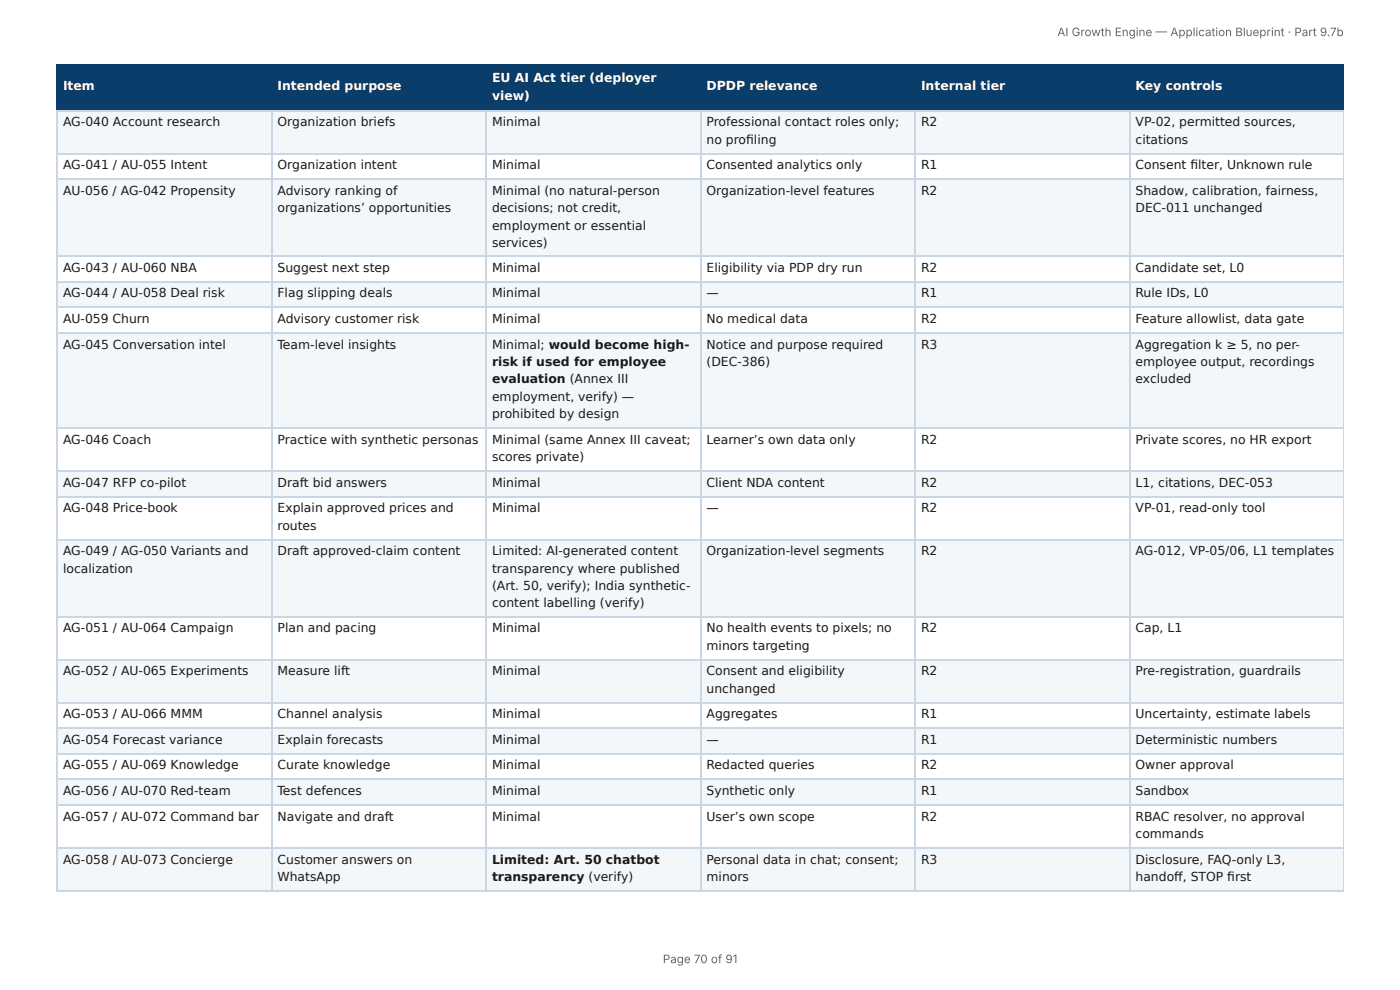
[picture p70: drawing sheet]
<svg xmlns="http://www.w3.org/2000/svg" width="297mm" height="210mm" viewBox="0 0 297 210" stroke-linecap="round" stroke-linejoin="round" font-family="sans-serif">
<defs><g id="words">
<g font-size="2.6" fill="#fff">
<text x="104.5" y="17.5">EU AI Act tier (deployer</text>
<text x="13.4" y="19.2">Item</text>
<text x="58.9" y="19.2">Intended purpose</text>
<text x="104.5" y="21.2">view)</text>
<text x="150.1" y="19.2">DPDP relevance</text>
<text x="195.6" y="19.2">Internal tier</text>
<text x="241.2" y="19.2">Key controls</text>
</g>
<g font-size="2.6" fill="#1a1a1a">
<text x="13.4" y="26.8">AG-040 Account research</text>
<text x="58.9" y="26.8">Organization briefs</text>
<text x="104.5" y="26.8">Minimal</text>
<text x="150.1" y="26.8">Professional contact roles only;</text>
<text x="195.6" y="26.8">R2</text>
<text x="241.2" y="26.8">VP-02, permitted sources,</text>
<text x="13.4" y="36">AG-041 / AU-055 Intent</text>
<text x="58.9" y="36">Organization intent</text>
<text x="104.5" y="36">Minimal</text>
<text x="150.1" y="30.5">no profi ling</text>
<text x="150.1" y="36">Consented analytics only</text>
<text x="195.6" y="36">R1</text>
<text x="241.2" y="30.5">citations</text>
<text x="241.2" y="36">Consent fi lter, Unknown rule</text>
<text x="13.4" y="41.4">AU-056 / AG-042 Propensity</text>
<text x="58.9" y="41.4">Advisory ranking of</text>
<text x="104.5" y="41.4">Minimal (no natural-person</text>
<text x="150.1" y="41.4">Organization-level features</text>
<text x="195.6" y="41.4">R2</text>
<text x="241.2" y="41.4">Shadow, calibration, fairness,</text>
<text x="58.9" y="45.1">organizations’ opportunities</text>
<text x="104.5" y="45.1">decisions; not credit,</text>
<text x="241.2" y="45.1">DEC-011 unchanged</text>
<text x="104.5" y="48.8">employment or essential</text>
<text x="104.5" y="52.5">services)</text>
<text x="13.4" y="57.7">AG-043 / AU-060 NBA</text>
<text x="58.9" y="57.7">Suggest next step</text>
<text x="104.5" y="57.7">Minimal</text>
<text x="150.1" y="57.7">Eligibility via PDP dry run</text>
<text x="195.6" y="57.7">R2</text>
<text x="241.2" y="57.7">Candidate set, L0</text>
<text x="13.4" y="63.1">AG-044 / AU-058 Deal risk</text>
<text x="58.9" y="63.1">Flag slipping deals</text>
<text x="104.5" y="63.1">Minimal</text>
<text x="150.1" y="63.1">—</text>
<text x="195.6" y="63.1">R1</text>
<text x="241.2" y="63.1">Rule IDs, L0</text>
<text x="13.4" y="68.6">AU-059 Churn</text>
<text x="58.9" y="68.6">Advisory customer risk</text>
<text x="104.5" y="68.6">Minimal</text>
<text x="150.1" y="68.6">No medical data</text>
<text x="195.6" y="68.6">R2</text>
<text x="241.2" y="68.6">Feature allowlist, data gate</text>
<text x="13.4" y="74">AG-045 Conversation intel</text>
<text x="58.9" y="74">Team-level insights</text>
<text x="104.5" y="74">Minimal; would become high-</text>
<text x="104.5" y="77.7">risk if used for employee</text>
<text x="150.1" y="74">Notice and purpose required</text>
<text x="150.1" y="77.7">(DEC-386)</text>
<text x="195.6" y="74">R3</text>
<text x="241.2" y="74">Aggregation k ≥ 5, no per-</text>
<text x="241.2" y="77.7">employee output, recordings</text>
<text x="104.5" y="81.4">evaluation (Annex III</text>
<text x="241.2" y="81.4">excluded</text>
<text x="104.5" y="85.1">employment, verify) —</text>
<text x="104.5" y="88.8">prohibited by design</text>
<text x="13.4" y="94.3">AG-046 Coach</text>
<text x="58.9" y="94.3">Practice with synthetic personas</text>
<text x="104.5" y="94.3">Minimal (same Annex III caveat;</text>
<text x="150.1" y="94.3">Learner’s own data only</text>
<text x="195.6" y="94.3">R2</text>
<text x="241.2" y="94.3">Private scores, no HR export</text>
<text x="104.5" y="98">scores private)</text>
<text x="13.4" y="103.4">AG-047 RFP co-pilot</text>
<text x="58.9" y="103.4">Draft bid answers</text>
<text x="104.5" y="103.4">Minimal</text>
<text x="150.1" y="103.4">Client NDA content</text>
<text x="195.6" y="103.4">R2</text>
<text x="241.2" y="103.4">L1, citations, DEC-053</text>
<text x="13.4" y="108.8">AG-048 Price-book</text>
<text x="58.9" y="108.8">Explain approved prices and</text>
<text x="58.9" y="112.5">routes</text>
<text x="104.5" y="108.8">Minimal</text>
<text x="150.1" y="108.8">—</text>
<text x="195.6" y="108.8">R2</text>
<text x="241.2" y="108.8">VP-01, read-only tool</text>
<text x="13.4" y="118">AG-049 / AG-050 Variants and</text>
<text x="58.9" y="118">Draft approved-claim content</text>
<text x="104.5" y="118">Limited: AI-generated content</text>
<text x="150.1" y="118">Organization-level segments</text>
<text x="195.6" y="118">R2</text>
<text x="241.2" y="118">AG-012, VP-05/06, L1 templates</text>
<text x="13.4" y="121.7">localization</text>
<text x="104.5" y="121.7">transparency where published</text>
<text x="104.5" y="125.4">(Art. 50, verify); India synthetic-</text>
<text x="104.5" y="128.8">content labelling (verify)</text>
<text x="13.4" y="134.3">AG-051 / AU-064 Campaign</text>
<text x="58.9" y="134.3">Plan and pacing</text>
<text x="104.5" y="134.3">Minimal</text>
<text x="150.1" y="134.3">No health events to pixels; no</text>
<text x="150.1" y="138">minors targeting</text>
<text x="195.6" y="134.3">R2</text>
<text x="241.2" y="134.3">Cap, L1</text>
<text x="13.4" y="143.4">AG-052 / AU-065 Experiments</text>
<text x="58.9" y="143.4">Measure lift</text>
<text x="104.5" y="143.4">Minimal</text>
<text x="150.1" y="143.4">Consent and eligibility</text>
<text x="195.6" y="143.4">R2</text>
<text x="241.2" y="143.4">Pre-registration, guardrails</text>
<text x="150.1" y="147.1">unchanged</text>
<text x="13.4" y="152.5">AG-053 / AU-066 MMM</text>
<text x="58.9" y="152.5">Channel analysis</text>
<text x="104.5" y="152.5">Minimal</text>
<text x="150.1" y="152.5">Aggregates</text>
<text x="195.6" y="152.5">R1</text>
<text x="241.2" y="152.5">Uncertainty, estimate labels</text>
<text x="13.4" y="158">AG-054 Forecast variance</text>
<text x="58.9" y="158">Explain forecasts</text>
<text x="104.5" y="158">Minimal</text>
<text x="150.1" y="158">—</text>
<text x="195.6" y="158">R1</text>
<text x="241.2" y="158">Deterministic numbers</text>
<text x="13.4" y="163.4">AG-055 / AU-069 Knowledge</text>
<text x="58.9" y="163.4">Curate knowledge</text>
<text x="104.5" y="163.4">Minimal</text>
<text x="150.1" y="163.4">Redacted queries</text>
<text x="195.6" y="163.4">R2</text>
<text x="241.2" y="163.4">Owner approval</text>
<text x="13.4" y="168.8">AG-056 / AU-070 Red-team</text>
<text x="58.9" y="168.8">Test defences</text>
<text x="104.5" y="168.8">Minimal</text>
<text x="150.1" y="168.8">Synthetic only</text>
<text x="195.6" y="168.8">R1</text>
<text x="241.2" y="168.8">Sandbox</text>
<text x="13.4" y="174.3">AG-057 / AU-072 Command bar</text>
<text x="58.9" y="174.3">Navigate and draft</text>
<text x="104.5" y="174.3">Minimal</text>
<text x="150.1" y="174.3">User’s own scope</text>
<text x="195.6" y="174.3">R2</text>
<text x="241.2" y="174.3">RBAC resolver, no approval</text>
<text x="241.2" y="178">commands</text>
<text x="13.4" y="183.4">AG-058 / AU-073 Concierge</text>
<text x="58.9" y="183.4">Customer answers on</text>
<text x="104.5" y="183.4">Limited: Art. 50 chatbot</text>
<text x="150.1" y="183.4">Personal data in chat; consent;</text>
<text x="195.6" y="183.4">R3</text>
<text x="241.2" y="183.4">Disclosure, FAQ-only L3,</text>
<text x="58.9" y="187.1">WhatsApp</text>
<text x="104.5" y="187.1">transparency (verify)</text>
<text x="150.1" y="187.1">minors</text>
<text x="241.2" y="187.1">handoff , STOP fi rst</text>
</g>
<g font-size="2.5" fill="#666">
<text x="224.6" y="7.7">AI Growth Engine — Application Blueprint · Part 9.7b</text>
<text x="140.8" y="204.5">Page 70 of 91</text>
</g>
</g></defs>
<g fill="#0b3d6b">
<path d="M12.2 14h45.4v9.4h-45.4z"/>
<path d="M57.6 14h45.7v9.4h-45.7z"/>
<path d="M103.3 14h45.4v9.4h-45.4z"/>
<path d="M148.7 14h45.7v9.4h-45.7z"/>
<path d="M194.4 14h45.4v9.4h-45.4z"/>
<path d="M239.8 14h45.6v9.4h-45.6z"/>
</g>
<g fill="#f4f7fa">
<path d="M12.2 23.4h45.4v9.1h-45.4z"/>
<path d="M57.6 23.4h45.7v9.1h-45.7z"/>
<path d="M103.3 23.4h45.4v9.1h-45.4z"/>
<path d="M148.7 23.4h45.7v9.1h-45.7z"/>
<path d="M194.4 23.4h45.4v9.1h-45.4z"/>
<path d="M239.8 23.4h45.6v9.1h-45.6z"/>
<path d="M12.2 38h45.4v16.5h-45.4z"/>
<path d="M57.6 38h45.7v16.5h-45.7z"/>
<path d="M103.3 38h45.4v16.5h-45.4z"/>
<path d="M148.7 38h45.7v16.5h-45.7z"/>
<path d="M194.4 38h45.4v16.5h-45.4z"/>
<path d="M239.8 38h45.6v16.5h-45.6z"/>
<path d="M12.2 59.9h45.4v5.5h-45.4z"/>
<path d="M57.6 59.9h45.7v5.5h-45.7z"/>
<path d="M103.3 59.9h45.4v5.5h-45.4z"/>
<path d="M148.7 59.9h45.7v5.5h-45.7z"/>
<path d="M194.4 59.9h45.4v5.5h-45.4z"/>
<path d="M239.8 59.9h45.6v5.5h-45.6z"/>
<path d="M12.2 70.8h45.4v20h-45.4z"/>
<path d="M57.6 70.8h45.7v20h-45.7z"/>
<path d="M103.3 70.8h45.4v20h-45.4z"/>
<path d="M148.7 70.8h45.7v20h-45.7z"/>
<path d="M194.4 70.8h45.4v20h-45.4z"/>
<path d="M239.8 70.8h45.6v20h-45.6z"/>
<path d="M12.2 99.9h45.4v5.5h-45.4z"/>
<path d="M57.6 99.9h45.7v5.5h-45.7z"/>
<path d="M103.3 99.9h45.4v5.5h-45.4z"/>
<path d="M148.7 99.9h45.7v5.5h-45.7z"/>
<path d="M194.4 99.9h45.4v5.5h-45.4z"/>
<path d="M239.8 99.9h45.6v5.5h-45.6z"/>
<path d="M12.2 114.5h45.4v16.5h-45.4z"/>
<path d="M57.6 114.5h45.7v16.5h-45.7z"/>
<path d="M103.3 114.5h45.4v16.5h-45.4z"/>
<path d="M148.7 114.5h45.7v16.5h-45.7z"/>
<path d="M194.4 114.5h45.4v16.5h-45.4z"/>
<path d="M239.8 114.5h45.6v16.5h-45.6z"/>
<path d="M12.2 140.2h45.4v9.1h-45.4z"/>
<path d="M57.6 140.2h45.7v9.1h-45.7z"/>
<path d="M103.3 140.2h45.4v9.1h-45.4z"/>
<path d="M148.7 140.2h45.7v9.1h-45.7z"/>
<path d="M194.4 140.2h45.4v9.1h-45.4z"/>
<path d="M239.8 140.2h45.6v9.1h-45.6z"/>
<path d="M12.2 154.8h45.4v5.4h-45.4z"/>
<path d="M57.6 154.8h45.7v5.4h-45.7z"/>
<path d="M103.3 154.8h45.4v5.4h-45.4z"/>
<path d="M148.7 154.8h45.7v5.4h-45.7z"/>
<path d="M194.4 154.8h45.4v5.4h-45.4z"/>
<path d="M239.8 154.8h45.6v5.4h-45.6z"/>
<path d="M12.2 165.4h45.4v5.4h-45.4z"/>
<path d="M57.6 165.4h45.7v5.4h-45.7z"/>
<path d="M103.3 165.4h45.4v5.4h-45.4z"/>
<path d="M148.7 165.4h45.7v5.4h-45.7z"/>
<path d="M194.4 165.4h45.4v5.4h-45.4z"/>
<path d="M239.8 165.4h45.6v5.4h-45.6z"/>
<path d="M12.2 179.9h45.4v9.2h-45.4z"/>
<path d="M57.6 179.9h45.7v9.2h-45.7z"/>
<path d="M103.3 179.9h45.4v9.2h-45.4z"/>
<path d="M148.7 179.9h45.7v9.2h-45.7z"/>
<path d="M194.4 179.9h45.4v9.2h-45.4z"/>
<path d="M239.8 179.9h45.6v9.2h-45.6z"/>
</g>
<path d="M11.9 13.9h273.5M12 13.8v9.8M57.7 13.8v9.8M103.1 13.8v9.8M148.8 13.8v9.8M194.3 13.8v9.8M239.9 13.8v9.8M11.9 23.5h273.5" fill="none" stroke="#0b3d6b" stroke-width=".25"/>
<path d="M285.3 13.8v9.8" fill="none" stroke="#0b3d6b" stroke-width=".21"/>
<g fill="none" stroke="#c9d6e3" stroke-width=".25">
<path d="M11.9 23.5h273.5M11.9 32.6h273.5M11.9 38.1h273.5M12 23.6v165.5M57.7 23.6v165.5M103.1 23.6v165.5M148.8 23.6v165.5M194.3 23.6v165.5M239.9 23.6v165.5M11.9 54.4h273.5M11.9 59.8h273.5M11.9 65.2h273.5"/>
<path d="M11.9 70.7h273.5M11.9 90.9h273.5M11.9 100.1h273.5M11.9 105.5h273.5M11.9 114.6h273.5M11.9 130.9h273.5M11.9 140.1h273.5M11.9 149.2h273.5M11.9 154.6h273.5M11.9 160.1h273.5M11.9 165.5h273.5M11.9 170.9h273.5"/>
<path d="M11.9 180.1h273.5M11.9 189.2h273.5"/>
</g>
<path d="M285.3 23.6v165.5" fill="none" stroke="#c9d6e3" stroke-width=".21"/>
<use href="#words"/>
</svg>
